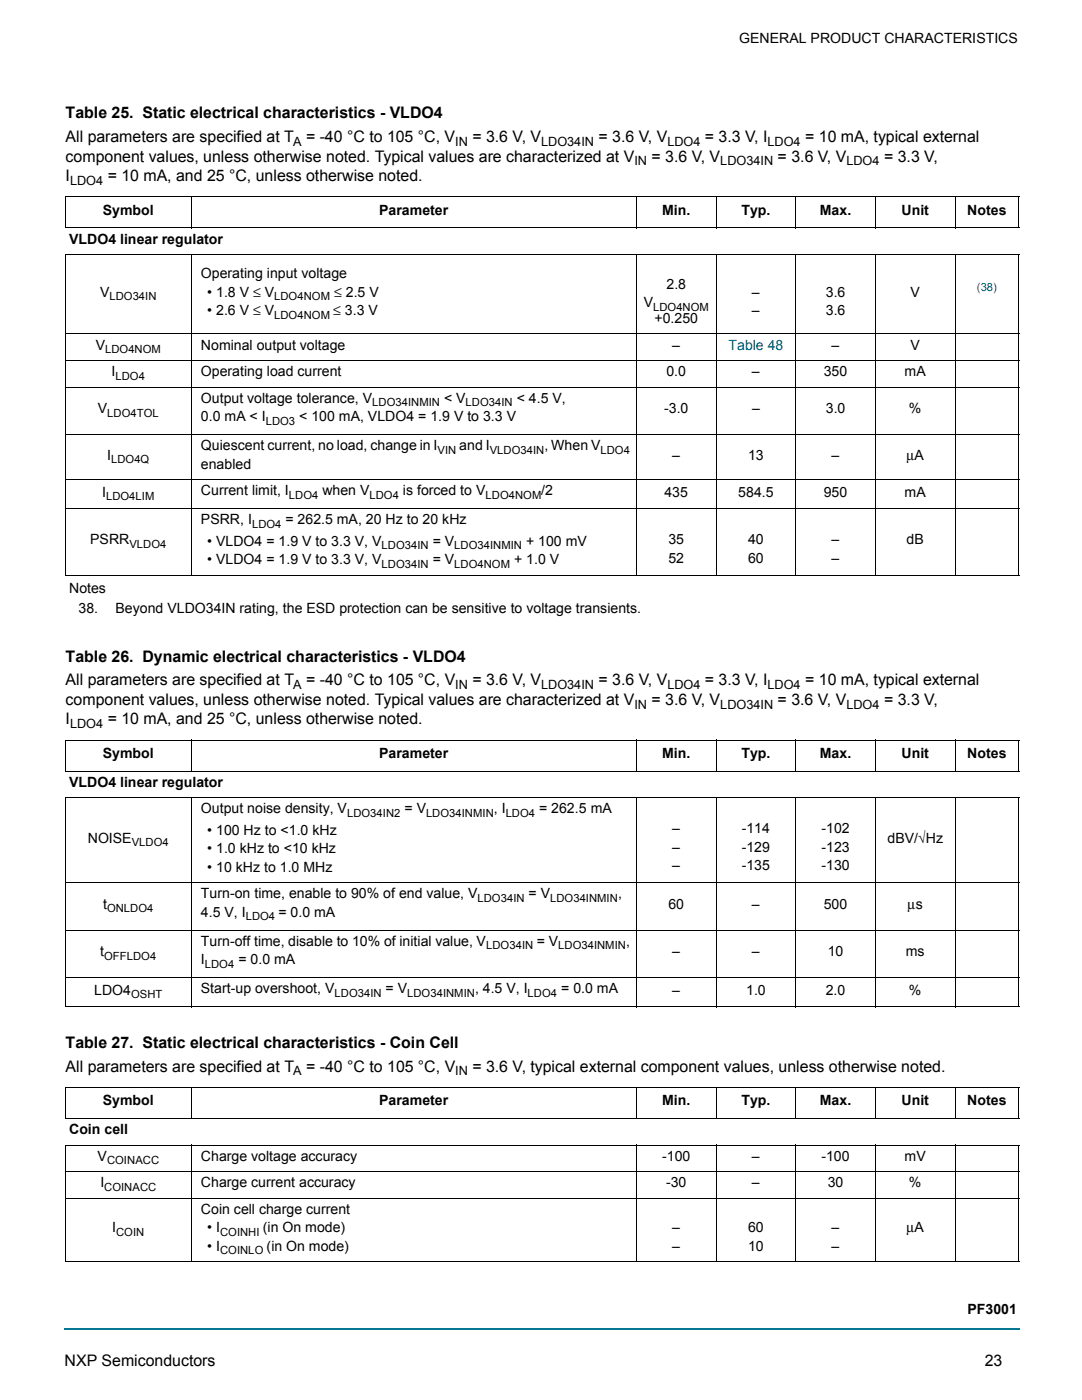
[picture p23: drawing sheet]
<svg xmlns="http://www.w3.org/2000/svg" width="216mm" height="279mm" viewBox="0 0 216 279" stroke-linecap="round" stroke-linejoin="round" font-family="sans-serif">
<defs><g id="words">
<g font-size="3.2">
<text x="13.1" y="23.6">Table 25. Static electrical characteristics - VLDO4</text>
<text x="13.1" y="28.3">All parameters are specified at T</text>
<text x="61.1" y="28.3">= -40 °C to 105 °C, V</text>
<text x="94.3" y="28.3">= 3.6 V, V</text>
<text x="119.4" y="28.3">= 3.6 V, V</text>
<text x="140.7" y="28.3">= 3.3 V, I</text>
<text x="160.7" y="28.3">= 10 mA, typical external</text>
<text x="13.1" y="32.2">component values, unless otherwise noted. Typical values are characterized at V</text>
<text x="130" y="32.2">= 3.6 V, V</text>
<text x="155.2" y="32.2">= 3.6 V, V</text>
<text x="176.4" y="32.2">= 3.3 V,</text>
<text x="13.1" y="36.1">I</text>
<text x="21.5" y="36.1">= 10 mA, and 25 °C, unless otherwise noted.</text>
<text x="13.1" y="132">Table 26. Dynamic electrical characteristics - VLDO4</text>
<text x="13.1" y="136.8">All parameters are specified at T</text>
<text x="61.1" y="136.8">= -40 °C to 105 °C, V</text>
<text x="94.3" y="136.8">= 3.6 V, V</text>
<text x="119.4" y="136.8">= 3.6 V, V</text>
<text x="140.7" y="136.8">= 3.3 V, I</text>
<text x="160.7" y="136.8">= 10 mA, typical external</text>
<text x="13.1" y="140.7">component values, unless otherwise noted. Typical values are characterized at V</text>
<text x="130" y="140.7">= 3.6 V, V</text>
<text x="155.2" y="140.7">= 3.6 V, V</text>
<text x="176.4" y="140.7">= 3.3 V,</text>
<text x="13.1" y="144.5">I</text>
<text x="21.5" y="144.5">= 10 mA, and 25 °C, unless otherwise noted.</text>
<text x="13.1" y="209.1">Table 27. Static electrical characteristics - Coin Cell</text>
<text x="13.1" y="213.8">All parameters are specified at T</text>
<text x="61.1" y="213.8">= -40 °C to 105 °C, V</text>
<text x="94.3" y="213.8">= 3.6 V, typical external component values, unless otherwise noted.</text>
<text x="12.9" y="272.5">NXP Semiconductors</text>
<text x="196.5" y="272.5">23</text>
</g>
<g font-size="2.8">
<text x="147.5" y="8.5">GENERAL PRODUCT CHARACTERISTICS</text>
<text x="20.5" y="42.9">Symbol</text>
<text x="75.7" y="42.9">Parameter</text>
<text x="132.1" y="42.9">Min.</text>
<text x="147.9" y="42.9">Typ.</text>
<text x="163.6" y="42.9">Max.</text>
<text x="179.9" y="42.9">Unit</text>
<text x="193" y="42.9">Notes</text>
<text x="13.8" y="48.6">VLDO4 linear regulator</text>
<text x="20" y="59.2">V</text>
<text x="40.1" y="55.5">Operating input voltage</text>
<text x="41.4" y="59.2">• 1.8 V ≤ V</text>
<text x="66.7" y="59.2">≤ 2.5 V</text>
<text x="133" y="57.6">2.8</text>
<text x="150.1" y="59.2">–</text>
<text x="164.8" y="59.2">3.6</text>
<text x="181.7" y="59.2">V</text>
<text x="41.4" y="62.9">• 2.6 V ≤ V</text>
<text x="66.5" y="62.9">≤ 3.3 V</text>
<text x="128.4" y="61.3">V</text>
<text x="130.6" y="64.5">+0.250</text>
<text x="150.1" y="62.9">–</text>
<text x="164.8" y="62.9">3.6</text>
<text x="19.1" y="69.8">V</text>
<text x="40.1" y="69.8">Nominal output voltage</text>
<text x="134.1" y="69.8">–</text>
<text x="165.9" y="69.8">–</text>
<text x="181.7" y="69.8">V</text>
<text x="22.3" y="75.1">I</text>
<text x="40.1" y="75.1">Operating load current</text>
<text x="133" y="75.1">0.0</text>
<text x="150" y="75.1">–</text>
<text x="164.4" y="75.1">350</text>
<text x="180.5" y="75.1">mA</text>
<text x="19.5" y="82.5">V</text>
<text x="40.1" y="80.4">Output voltage tolerance, V</text>
<text x="88.6" y="80.4">&lt; V</text>
<text x="103.1" y="80.4">&lt; 4.5 V,</text>
<text x="132.5" y="82.5">-3.0</text>
<text x="150.1" y="82.5">–</text>
<text x="164.8" y="82.5">3.0</text>
<text x="181.4" y="82.5">%</text>
<text x="40.1" y="84.1">0.0 mA &lt; I</text>
<text x="40.1" y="89.9">Quiescent current, no load, change in I</text>
<text x="59.7" y="84.1">&lt; 100 mA, VLDO4 = 1.9 V to 3.3 V</text>
<text x="91.7" y="89.9">and I</text>
<text x="108.6" y="89.9">, When V</text>
<text x="21.4" y="91.7">I</text>
<text x="40.1" y="93.6">enabled</text>
<text x="134.2" y="91.7">–</text>
<text x="149.3" y="91.7">13</text>
<text x="165.9" y="91.7">–</text>
<text x="180.9" y="91.7">μA</text>
<text x="20.4" y="99.1">I</text>
<text x="40.1" y="98.8">Current limit, I</text>
<text x="64.3" y="98.8">when V</text>
<text x="80.4" y="98.8">is forced to V</text>
<text x="108" y="98.8">/2</text>
<text x="132.6" y="99.1">435</text>
<text x="147.3" y="99.1">584.5</text>
<text x="164.4" y="99.1">950</text>
<text x="180.5" y="99.1">mA</text>
<text x="40.1" y="104.7">PSRR, I</text>
<text x="57" y="104.7">= 262.5 mA, 20 Hz to 20 kHz</text>
<text x="18" y="108.6">PSRR</text>
<text x="41.4" y="108.9">• VLDO4 = 1.9 V to 3.3 V, V</text>
<text x="41.4" y="112.6">• VLDO4 = 1.9 V to 3.3 V, V</text>
<text x="86.3" y="108.9">= V</text>
<text x="86.3" y="112.6">= V</text>
<text x="102.6" y="112.6">+ 1.0 V</text>
<text x="105" y="108.9">+ 100 mV</text>
<text x="133.4" y="108.6">35</text>
<text x="133.4" y="112.3">52</text>
<text x="149.3" y="108.6">40</text>
<text x="149.3" y="112.3">60</text>
<text x="165.9" y="108.6">–</text>
<text x="165.9" y="112.3">–</text>
<text x="180.9" y="108.6">dB</text>
<text x="13.8" y="118.4">Notes</text>
<text x="15.7" y="122.3">38.</text>
<text x="23.1" y="122.3">Beyond VLDO34IN rating, the ESD protection can be sensitive to voltage transients.</text>
<text x="20.5" y="151.3">Symbol</text>
<text x="75.7" y="151.3">Parameter</text>
<text x="132.1" y="151.3">Min.</text>
<text x="147.9" y="151.3">Typ.</text>
<text x="163.6" y="151.3">Max.</text>
<text x="179.9" y="151.3">Unit</text>
<text x="193" y="151.3">Notes</text>
<text x="13.8" y="157.1">VLDO4 linear regulator</text>
<text x="40.1" y="162.3">Output noise density, V</text>
<text x="41.4" y="166.6">• 100 Hz to &lt;1.0 kHz</text>
<text x="80.7" y="162.3">= V</text>
<text x="98.6" y="162.3">, I</text>
<text x="107.6" y="162.3">= 262.5 mA</text>
<text x="134.2" y="166.3">–</text>
<text x="148" y="166.3">-114</text>
<text x="163.9" y="166.3">-102</text>
<text x="17.5" y="168.2">NOISE</text>
<text x="41.4" y="170.3">• 1.0 kHz to &lt;10 kHz</text>
<text x="41.4" y="174">• 10 kHz to 1.0 MHz</text>
<text x="134.2" y="170">–</text>
<text x="134.2" y="173.7">–</text>
<text x="148" y="170">-129</text>
<text x="148" y="173.7">-135</text>
<text x="163.9" y="170">-123</text>
<text x="163.9" y="173.7">-130</text>
<text x="177.1" y="168.2">dBV/√Hz</text>
<text x="40.1" y="179.3">Turn-on time, enable to 90% of end value, V</text>
<text x="105.5" y="179.3">= V</text>
<text x="123.3" y="179.3">,</text>
<text x="20.6" y="181.4">t</text>
<text x="40.1" y="183">4.5 V, I</text>
<text x="55.6" y="183">= 0.0 mA</text>
<text x="133.4" y="181.4">60</text>
<text x="150" y="181.4">–</text>
<text x="164.4" y="181.4">500</text>
<text x="181.1" y="181.4">μs</text>
<text x="20" y="190.9">t</text>
<text x="40.1" y="188.8">Turn-off time, disable to 10% of initial value, V</text>
<text x="107.1" y="188.8">= V</text>
<text x="124.9" y="188.8">,</text>
<text x="134.2" y="190.9">–</text>
<text x="150.1" y="190.9">–</text>
<text x="165.2" y="190.9">10</text>
<text x="180.7" y="190.9">ms</text>
<text x="40.1" y="192.5">I</text>
<text x="47.6" y="192.5">= 0.0 mA</text>
<text x="18.8" y="198.5">LDO4</text>
<text x="40.1" y="198.3">Start-up overshoot, V</text>
<text x="76.9" y="198.3">= V</text>
<text x="94.8" y="198.3">, 4.5 V, I</text>
<text x="112" y="198.3">= 0.0 mA</text>
<text x="134.2" y="198.5">–</text>
<text x="148.9" y="198.5">1.0</text>
<text x="164.8" y="198.5">2.0</text>
<text x="181.4" y="198.5">%</text>
<text x="20.5" y="220.6">Symbol</text>
<text x="75.7" y="220.6">Parameter</text>
<text x="132.1" y="220.6">Min.</text>
<text x="147.9" y="220.6">Typ.</text>
<text x="163.6" y="220.6">Max.</text>
<text x="179.9" y="220.6">Unit</text>
<text x="193" y="220.6">Notes</text>
<text x="13.8" y="226.3">Coin cell</text>
<text x="19.5" y="231.6">V</text>
<text x="40.1" y="231.6">Charge voltage accuracy</text>
<text x="132.1" y="231.6">-100</text>
<text x="150" y="231.6">–</text>
<text x="163.9" y="231.6">-100</text>
<text x="180.5" y="231.6">mV</text>
<text x="20" y="236.9">I</text>
<text x="40.1" y="236.9">Charge current accuracy</text>
<text x="132.9" y="236.9">-30</text>
<text x="150" y="236.9">–</text>
<text x="165.2" y="236.9">30</text>
<text x="181.4" y="236.9">%</text>
<text x="22.4" y="245.9">I</text>
<text x="40.1" y="242.2">Coin cell charge current</text>
<text x="41.4" y="245.9">• I</text>
<text x="52.5" y="245.9">(in On mode)</text>
<text x="134.2" y="245.9">–</text>
<text x="149.3" y="245.9">60</text>
<text x="165.9" y="245.9">–</text>
<text x="180.9" y="245.9">μA</text>
<text x="41.4" y="249.6">• I</text>
<text x="53.2" y="249.6">(in On mode)</text>
<text x="134.2" y="249.6">–</text>
<text x="149.3" y="249.6">10</text>
<text x="165.9" y="249.6">–</text>
<text x="193.1" y="262.2">PF3001</text>
</g>
<text font-size="2.8" fill="#00f" x="145.4" y="69.8">Table 48</text>
<g font-size="2.5">
<text x="58.5" y="29.1">A</text>
<text x="90.8" y="29.1">IN</text>
<text x="108" y="29.1">LDO34IN</text>
<text x="133.2" y="29.1">LDO4</text>
<text x="153.1" y="29.1">LDO4</text>
<text x="126.6" y="33">IN</text>
<text x="143.7" y="33">LDO34IN</text>
<text x="168.9" y="33">LDO4</text>
<text x="14" y="36.9">LDO4</text>
<text x="58.5" y="137.6">A</text>
<text x="90.8" y="137.6">IN</text>
<text x="108" y="137.6">LDO34IN</text>
<text x="133.2" y="137.6">LDO4</text>
<text x="153.1" y="137.6">LDO4</text>
<text x="126.6" y="141.5">IN</text>
<text x="143.7" y="141.5">LDO34IN</text>
<text x="168.9" y="141.5">LDO4</text>
<text x="14" y="145.4">LDO4</text>
<text x="58.5" y="214.6">A</text>
<text x="90.8" y="214.6">IN</text>
</g>
<g font-size="2.2">
<text x="21.8" y="59.9">LDO34IN</text>
<text x="54.7" y="59.9">LDO4NOM</text>
<text x="54.7" y="63.6">LDO4NOM</text>
<text x="130.3" y="62">LDO4NOM</text>
<text x="21" y="70.5">LDO4NOM</text>
<text x="23.1" y="75.8">LDO4</text>
<text x="21.4" y="83.2">LDO4TOL</text>
<text x="74.3" y="81.1">LDO34INMIN</text>
<text x="92.9" y="81.1">LDO34IN</text>
<text x="53" y="84.8">LDO3</text>
<text x="22.2" y="92.4">LDO4Q</text>
<text x="87.3" y="90.6">VIN</text>
<text x="97.7" y="90.6">VLDO34IN</text>
<text x="119.8" y="90.6">LDO4</text>
<text x="21.2" y="99.8">LDO4LIM</text>
<text x="57.7" y="99.5">LDO4</text>
<text x="73.7" y="99.5">LDO4</text>
<text x="96.9" y="99.5">LDO4NOM</text>
<text x="50.3" y="105.4">LDO4</text>
<text x="25.8" y="109.3">VLDO4</text>
<text x="76.1" y="109.6">LDO34IN</text>
<text x="76.1" y="113.3">LDO34IN</text>
<text x="90.6" y="109.6">LDO34INMIN</text>
<text x="90.6" y="113.3">LDO4NOM</text>
<text x="69.3" y="163">LDO34IN2</text>
<text x="85" y="163">LDO34INMIN</text>
<text x="100.9" y="163">LDO4</text>
<text x="26.3" y="168.9">VLDO4</text>
<text x="95.3" y="180">LDO34IN</text>
<text x="109.8" y="180">LDO34INMIN</text>
<text x="21.4" y="182.1">ONLDO4</text>
<text x="49" y="183.7">LDO4</text>
<text x="20.8" y="191.6">OFFLDO4</text>
<text x="97" y="189.5">LDO34IN</text>
<text x="111.4" y="189.5">LDO34INMIN</text>
<text x="40.9" y="193.2">LDO4</text>
<text x="26.2" y="199.2">OSHT</text>
<text x="66.8" y="199">LDO34IN</text>
<text x="81.2" y="199">LDO34INMIN</text>
<text x="105.3" y="199">LDO4</text>
<text x="21.4" y="232.3">COINACC</text>
<text x="20.8" y="237.6">COINACC</text>
<text x="23.2" y="246.6">COIN</text>
<text x="43.9" y="246.6">COINHI</text>
<text x="43.9" y="250.3">COINLO</text>
</g>
<text font-size="2.2" fill="#00f" x="194.9" y="58.1">(38)</text>
</g></defs>
<path d="M12.7 265h.2v.4h-.2z" fill="#057790"/>
<path d="M12.9 265.2h190.6" fill="none" stroke="#057790" stroke-width=".36"/>
<g fill="#fff">
<path d="M13.1 39.3h25v6.2h-25z"/>
<path d="M38.1 39.3h88.9v6.2h-88.9z"/>
<path d="M127 39.3h15.9v6.2h-15.9z"/>
<path d="M142.9 39.3h15.9v6.2h-15.9z"/>
<path d="M158.8 39.3h15.9v6.2h-15.9z"/>
<path d="M174.7 39.3h15.9v6.2h-15.9z"/>
<path d="M190.6 39.3h12.7v6.2h-12.7z"/>
<path d="M13.1 147.7h25v6.2h-25z"/>
<path d="M38.1 147.7h88.9v6.2h-88.9z"/>
<path d="M127 147.7h15.9v6.2h-15.9z"/>
<path d="M142.9 147.7h15.9v6.2h-15.9z"/>
<path d="M158.8 147.7h15.9v6.2h-15.9z"/>
<path d="M174.7 147.7h15.9v6.2h-15.9z"/>
<path d="M190.6 147.7h12.7v6.2h-12.7z"/>
<path d="M13.1 217h25v6.2h-25z"/>
<path d="M38.1 217h88.9v6.2h-88.9z"/>
<path d="M127 217h15.9v6.2h-15.9z"/>
<path d="M142.9 217h15.9v6.2h-15.9z"/>
<path d="M158.8 217h15.9v6.2h-15.9z"/>
<path d="M174.7 217h15.9v6.2h-15.9z"/>
<path d="M190.6 217h12.7v6.2h-12.7z"/>
</g>
<g fill="none" stroke="#000" stroke-width=".2">
<path d="M13 39.3h190.4M13.1 39.4v6M38.1 39.2v6.4M127 39.2v6.4M142.9 39.2v6.4M158.8 39.2v6.4M174.7 39.2v6.4M190.6 39.2v6.4M203.3 39.4v6M13 45.5h190.4M13 50.8h190.4M13.1 50.9v63.8"/>
<path d="M38.1 50.7v64.2M127 50.7v64.2M142.9 50.7v64.2M158.8 50.7v64.2M174.7 50.7v64.2M190.6 50.7v64.2M203.3 50.9v63.8M13 66.7h190.4M13 71.9h190.4M13 77.2h190.4M13 86.7h190.4M13 95.7h190.4"/>
<path d="M13 101.5h190.4M13 114.8h190.4M13 147.7h190.4M13 153.9h190.4M13 159.2h190.4M13.1 147.8v6M13.1 159.3v41.6M38.1 147.6v6.4M38.1 159.1v42M127 147.6v6.4M127 159.1v42M142.9 147.6v6.4"/>
<path d="M142.9 159.1v42M158.8 147.6v6.4M158.8 159.1v42M174.7 147.6v6.4M174.7 159.1v42M190.6 147.6v6.4M190.6 159.1v42M203.3 147.8v6M203.3 159.3v41.6M13 176.1h190.4M13 185.7h190.4M13 195.2h190.4"/>
<path d="M13 201h190.4M13 217h190.4M13.1 217.1v6M38.1 216.9v6.4M127 216.9v6.4M142.9 216.9v6.4M158.8 216.9v6.4M174.7 216.9v6.4M190.6 216.9v6.4M203.3 217.1v6M13 223.2h190.4M13 228.5h190.4"/>
<path d="M13 233.8h190.4M13 239.1h190.4M13.1 228.6v23.1M38.1 228.4v23.5M127 228.4v23.5M142.9 228.4v23.5M158.8 228.4v23.5M174.7 228.4v23.5M190.6 228.4v23.5M203.3 228.6v23.1M13 251.8h190.4"/>
</g>
<use href="#words"/>
</svg>
